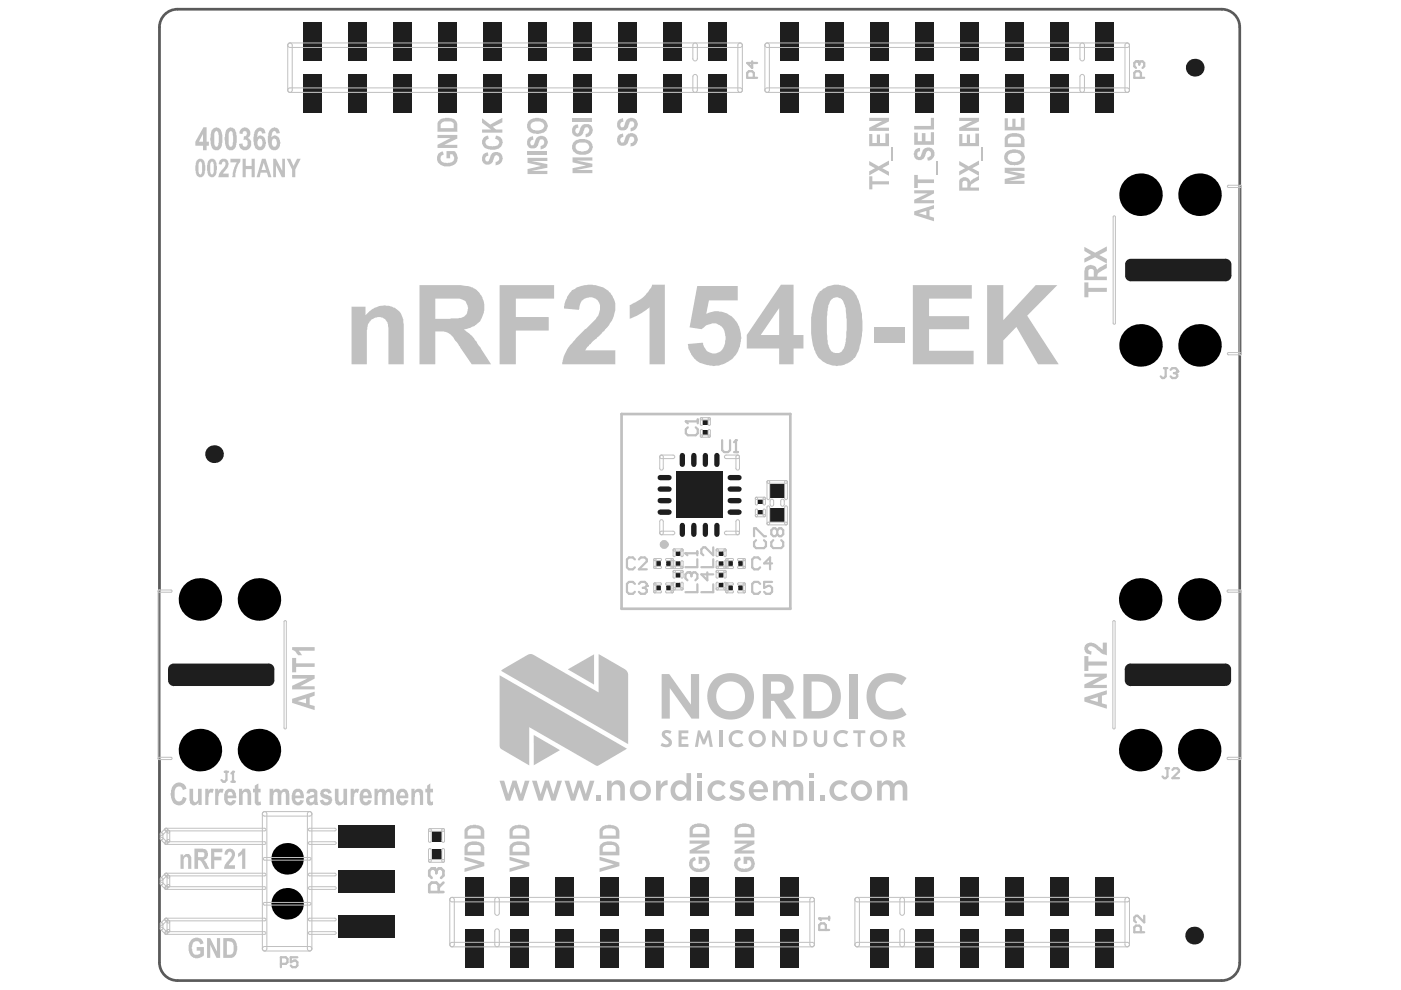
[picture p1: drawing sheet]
<svg xmlns="http://www.w3.org/2000/svg" width="297mm" height="210mm" viewBox="0 0 297 210" stroke-linecap="round" stroke-linejoin="round" font-family="sans-serif">
<path d="M263 39.5v35.5M33.8 125.3v35.5M262.9 125.3v35.5" fill="none" stroke="#5a5a5a" stroke-width=".48"/>
<path d="M34.9 3.1a3.8 3.8 0 0 1 2.7-1.1h221.4a3.8 3.8 0 0 1 3.9 3.8v198.3a3.8 3.8 0 0 1-3.9 3.8h-221.4a3.8 3.8 0 0 1-3.8-3.8v-198.3a3.8 3.8 0 0 1 1.1-2.7z" fill="none" stroke="#5a5a5a" stroke-width=".57"/>
<g fill="#000">
<circle cx="241.8" cy="41.3" r="4.5"/>
<circle cx="254.3" cy="41.3" r="4.5"/>
<circle cx="241.8" cy="73.2" r="4.5"/>
<circle cx="254.3" cy="73.2" r="4.5"/>
<circle cx="146.3" cy="107" r="1.13"/>
<circle cx="146.3" cy="102.9" r="1.13"/>
<circle cx="150.4" cy="107" r="1.13"/>
<circle cx="150.4" cy="102.9" r="1.13"/>
<circle cx="42.4" cy="127.1" r="4.5"/>
<circle cx="54.9" cy="127.1" r="4.5"/>
<circle cx="241.7" cy="127.1" r="4.5"/>
<circle cx="254.3" cy="127.1" r="4.5"/>
<circle cx="42.4" cy="159" r="4.5"/>
<circle cx="54.9" cy="159" r="4.5"/>
<circle cx="241.7" cy="159" r="4.5"/>
<circle cx="254.3" cy="159" r="4.5"/>
<circle cx="60.9" cy="191.6" r="3.3"/>
<circle cx="60.9" cy="182.1" r="3.3"/>
</g>
<g fill="#1e1e1e">
<path d="M154.6 124.1h.5l.3 .2v.6l-.3 .3h-.5l-.2-.3v-.6z" fill-rule="evenodd"/>
<path d="M156.8 124.1h.5l.2 .2v.6l-.2 .3h-.5l-.3-.3v-.6z" fill-rule="evenodd"/>
<path d="M141.2 124.3l.3-.2h.5l.3 .2v.6l-.3 .3h-.5l-.3-.3z" fill-rule="evenodd"/>
<path d="M139.4 124.1h.5l.2 .2v.6l-.2 .3h-.5l-.3-.3v-.6z" fill-rule="evenodd"/>
<path d="M143.2 121.7l.3-.3h.6l.2 .3v.5l-.2 .2h-.6l-.3-.2z" fill-rule="evenodd"/>
<path d="M143.2 123.8l.3-.2h.6l.2 .2v.5l-.2 .3h-.6l-.3-.3z" fill-rule="evenodd"/>
<path d="M152.3 121.7l.3-.3h.6l.3 .3v.5l-.3 .2h-.6l-.3-.2z" fill-rule="evenodd"/>
<path d="M152.3 123.8l.3-.2h.6l.3 .2v.5l-.3 .3h-.6l-.3-.3z" fill-rule="evenodd"/>
<path d="M91.5 180h2.1v2.3h-2.1z" fill-rule="evenodd"/>
<path d="M91.5 176.3h2.1v2.2h-2.1z" fill-rule="evenodd"/>
<path d="M213.2 4.7h3.9v8.3h-3.9z" fill-rule="evenodd"/>
<path d="M175 4.7h3.9v8.3h-3.9z" fill-rule="evenodd"/>
<path d="M213.2 15.7h3.9v8.3h-3.9z" fill-rule="evenodd"/>
<path d="M175 15.7h3.9v8.3h-3.9z" fill-rule="evenodd"/>
<path d="M222.8 4.7h3.8v8.3h-3.8z" fill-rule="evenodd"/>
<path d="M232.3 4.7h3.8v8.3h-3.8z" fill-rule="evenodd"/>
<path d="M184.6 4.7h3.8v8.3h-3.8z" fill-rule="evenodd"/>
<path d="M194.1 4.7h3.9v8.3h-3.9z" fill-rule="evenodd"/>
<path d="M165.5 4.7h3.8v8.3h-3.8z" fill-rule="evenodd"/>
<path d="M222.8 15.7h3.8v8.3h-3.8z" fill-rule="evenodd"/>
<path d="M232.3 15.7h3.8v8.3h-3.8z" fill-rule="evenodd"/>
<path d="M184.6 15.7h3.8v8.3h-3.8z" fill-rule="evenodd"/>
<path d="M194.1 15.7h3.9v8.3h-3.9z" fill-rule="evenodd"/>
<path d="M165.5 15.7h3.8v8.3h-3.8z" fill-rule="evenodd"/>
<path d="M203.7 4.7h3.8v8.3h-3.8z" fill-rule="evenodd"/>
<path d="M203.7 15.7h3.8v8.3h-3.8z" fill-rule="evenodd"/>
<path d="M131.1 4.7h3.9v8.3h-3.9z" fill-rule="evenodd"/>
<path d="M93 4.7h3.8v8.3h-3.8z" fill-rule="evenodd"/>
<path d="M131.1 15.7h3.9v8.3h-3.9z" fill-rule="evenodd"/>
<path d="M93 15.7h3.8v8.3h-3.8z" fill-rule="evenodd"/>
<path d="M150.2 4.7h3.9v8.3h-3.9z" fill-rule="evenodd"/>
<path d="M140.7 4.7h3.8v8.3h-3.8z" fill-rule="evenodd"/>
<path d="M112.1 4.7h3.8v8.3h-3.8z" fill-rule="evenodd"/>
<path d="M102.5 4.7h3.8v8.3h-3.8z" fill-rule="evenodd"/>
<path d="M83.4 4.7h3.9v8.3h-3.9z" fill-rule="evenodd"/>
<path d="M73.9 4.7h3.8v8.3h-3.8z" fill-rule="evenodd"/>
<path d="M150.2 15.7h3.9v8.3h-3.9z" fill-rule="evenodd"/>
<path d="M140.7 15.7h3.8v8.3h-3.8z" fill-rule="evenodd"/>
<path d="M112.1 15.7h3.8v8.3h-3.8z" fill-rule="evenodd"/>
<path d="M102.5 15.7h3.8v8.3h-3.8z" fill-rule="evenodd"/>
<path d="M83.4 15.7h3.9v8.3h-3.9z" fill-rule="evenodd"/>
<path d="M73.9 15.7h3.8v8.3h-3.8z" fill-rule="evenodd"/>
<path d="M121.6 4.7h3.8v8.3h-3.8z" fill-rule="evenodd"/>
<path d="M64.3 4.7h3.9v8.3h-3.9z" fill-rule="evenodd"/>
<path d="M121.6 15.7h3.8v8.3h-3.8z" fill-rule="evenodd"/>
<path d="M64.3 15.7h3.9v8.3h-3.9z" fill-rule="evenodd"/>
<path d="M117.8 196.9h3.8v8.2h-3.8z" fill-rule="evenodd"/>
<path d="M156 196.9h3.8v8.2h-3.8z" fill-rule="evenodd"/>
<path d="M117.8 185.9h3.8v8.2h-3.8z" fill-rule="evenodd"/>
<path d="M156 185.9h3.8v8.2h-3.8z" fill-rule="evenodd"/>
<path d="M108.2 196.9h3.9v8.2h-3.9z" fill-rule="evenodd"/>
<path d="M98.7 196.9h3.8v8.2h-3.8z" fill-rule="evenodd"/>
<path d="M146.4 196.9h3.8v8.2h-3.8z" fill-rule="evenodd"/>
<path d="M136.9 196.9h3.8v8.2h-3.8z" fill-rule="evenodd"/>
<path d="M165.5 196.9h3.8v8.2h-3.8z" fill-rule="evenodd"/>
<path d="M108.2 185.9h3.9v8.2h-3.9z" fill-rule="evenodd"/>
<path d="M98.7 185.9h3.8v8.2h-3.8z" fill-rule="evenodd"/>
<path d="M146.4 185.9h3.8v8.2h-3.8z" fill-rule="evenodd"/>
<path d="M136.9 185.9h3.8v8.2h-3.8z" fill-rule="evenodd"/>
<path d="M165.5 185.9h3.8v8.2h-3.8z" fill-rule="evenodd"/>
<path d="M127.3 196.9h3.9v8.2h-3.9z" fill-rule="evenodd"/>
<path d="M127.3 185.9h3.9v8.2h-3.9z" fill-rule="evenodd"/>
<path d="M203.7 196.9h3.8v8.2h-3.8z" fill-rule="evenodd"/>
<path d="M203.7 185.9h3.8v8.2h-3.8z" fill-rule="evenodd"/>
<path d="M184.6 196.9h3.8v8.2h-3.8z" fill-rule="evenodd"/>
<path d="M194.1 196.9h3.9v8.2h-3.9z" fill-rule="evenodd"/>
<path d="M222.8 196.9h3.8v8.2h-3.8z" fill-rule="evenodd"/>
<path d="M232.3 196.9h3.8v8.2h-3.8z" fill-rule="evenodd"/>
<path d="M184.6 185.9h3.8v8.2h-3.8z" fill-rule="evenodd"/>
<path d="M194.1 185.9h3.9v8.2h-3.9z" fill-rule="evenodd"/>
<path d="M222.8 185.9h3.8v8.2h-3.8z" fill-rule="evenodd"/>
<path d="M232.3 185.9h3.8v8.2h-3.8z" fill-rule="evenodd"/>
<path d="M213.2 196.9h3.9v8.2h-3.9z" fill-rule="evenodd"/>
<path d="M213.2 185.9h3.9v8.2h-3.9z" fill-rule="evenodd"/>
<path d="M71.8 194h11.9v4.8h-11.9z" fill-rule="evenodd"/>
<path d="M71.8 174.9h11.9v4.8h-11.9z" fill-rule="evenodd"/>
<path d="M71.8 184.5h11.9v4.7h-11.9z" fill-rule="evenodd"/>
<path d="M238.5 56.1l1.2-1.2h20.2l1.2 1.2v2.3l-1.2 1.2h-20.2l-1.2-1.2z" fill-rule="evenodd"/>
<path d="M238.5 141.9l1.2-1.2h20.1l1.2 1.2v2.4l-1.2 1.2h-20.1l-1.2-1.2z" fill-rule="evenodd"/>
<path d="M35.6 141.9l1.2-1.2h20.2l1.2 1.2v2.4l-1.2 1.2h-20.2l-1.2-1.2z" fill-rule="evenodd"/>
<path d="M139.4 118.9h.5l.2 .3v.6l-.2 .2h-.5l-.3-.2v-.6z" fill-rule="evenodd"/>
<path d="M141.2 119.2l.3-.3h.5l.3 .3v.6l-.3 .2h-.5l-.3-.2z" fill-rule="evenodd"/>
<path d="M143.2 117.1l.3-.2h.6l.2 .2v.5l-.2 .3h-.6l-.3-.3z" fill-rule="evenodd"/>
<path d="M143.2 119.3l.3-.3h.6l.2 .3v.5l-.2 .2h-.6l-.3-.2z" fill-rule="evenodd"/>
<path d="M152.3 117.1l.3-.2h.6l.3 .2v.5l-.3 .3h-.6l-.3-.3z" fill-rule="evenodd"/>
<path d="M152.3 119.3l.3-.3h.6l.3 .3v.5l-.3 .2h-.6l-.3-.2z" fill-rule="evenodd"/>
<path d="M156.8 118.9h.5l.2 .3v.6l-.2 .2h-.5l-.3-.2v-.6z" fill-rule="evenodd"/>
<path d="M154.6 118.9h.5l.3 .3v.6l-.3 .2h-.5l-.2-.2v-.6z" fill-rule="evenodd"/>
<path d="M160.6 105.9h1.2v1h-1.2z" fill-rule="evenodd"/>
<path d="M160.6 108.1h1.2v1h-1.2z" fill-rule="evenodd"/>
<path d="M163.3 107.7h3v2.8h-3z" fill-rule="evenodd"/>
<path d="M163.3 102.7h3v2.8h-3z" fill-rule="evenodd"/>
<path d="M149 89.1h1.1v1h-1.1z" fill-rule="evenodd"/>
<path d="M149 91.2h1.1v1h-1.1z" fill-rule="evenodd"/>
</g>
<g fill="#1e1e1e">
<path d="M155.1 124.9h.3zM155.1 124.9h.3l-.3 .3z"/>
<path d="M155.1 124.1v.2zM155.1 124.1l.3 .2h-.3z"/>
<path d="M154.4 124.3h.2zM154.4 124.1h.2v.2h-.2z"/>
<path d="M154.6 124.9v.3zM154.4 124.9h.2v.3z"/>
<path d="M157.3 124.9h.2zM157.3 124.9h.2l-.2 .3z"/>
<path d="M157.3 124.1v.2zM157.3 124.1l.2 .2h-.2z"/>
<path d="M156.5 124.3h.3zM156.6 124.1h.2v.2h-.3z"/>
<path d="M156.8 124.9v.3zM156.5 124.9h.3v.3z"/>
<path d="M141.2 124.3h.3zM141.3 124.1h.2v.2h-.3z"/>
<path d="M141.5 124.9v.3zM141.2 124.9h.3v.3z"/>
<path d="M142 124.9h.3zM142 124.9h.3l-.3 .3z"/>
<path d="M142 124.1v.2zM142 124.1l.3 .2h-.3z"/>
<path d="M139.1 124.3h.3zM139.2 124.1h.2v.2h-.3z"/>
<path d="M139.4 124.9v.3zM139.1 124.9h.3v.3z"/>
<path d="M139.9 124.9h.2zM139.9 124.9h.2l-.2 .3z"/>
<path d="M139.9 124.1v.2zM139.9 124.1l.2 .2h-.2z"/>
<path d="M144.1 121.4v.3zM144.1 121.4l.2 .3h-.2z"/>
<path d="M143.2 121.7h.3zM143.3 121.5l.2-.1v.3h-.3z"/>
<path d="M143.5 122.2v.2zM143.2 122.2h.3v.2z"/>
<path d="M144.1 122.2h.2zM144.1 122.2h.2l-.2 .2z"/>
<path d="M144.1 123.6v.2zM144.1 123.6l.2 .2h-.2z"/>
<path d="M143.2 123.8h.3zM143.3 123.6h.2v.2h-.3z"/>
<path d="M143.5 124.3v.3zM143.2 124.3h.3v.3z"/>
<path d="M144.1 124.3h.2zM144.1 124.3h.2l-.2 .3z"/>
<path d="M153.2 121.4v.3zM153.2 121.4l.3 .3h-.3z"/>
<path d="M152.3 121.7h.3zM152.4 121.5l.2-.1v.3h-.3z"/>
<path d="M152.6 122.2v.2zM152.3 122.2h.3v.2z"/>
<path d="M153.2 122.2h.3zM153.2 122.2h.3l-.3 .2z"/>
<path d="M153.2 123.6v.2zM153.2 123.6l.3 .2h-.3z"/>
<path d="M152.3 123.8h.3zM152.4 123.6h.2v.2h-.3z"/>
<path d="M152.6 124.3v.3zM152.3 124.3h.3v.3z"/>
<path d="M153.2 124.3h.3zM153.2 124.3h.3l-.3 .3z"/>
<path d="M239.7 58.4v1.2zM238.5 58.4h1.2v1.2a1.19 1.19 0 0 1-1.2-1.2z"/>
<path d="M259.9 58.4h1.2zM259.9 58.4h1.2a1.19 1.19 0 0 1-1.2 1.2z"/>
<path d="M259.9 54.9v1.2zM259.9 54.9a1.19 1.19 0 0 1 1.2 1.2h-1.2z"/>
<path d="M238.5 56.1h1.2zM238.8 55.4l.6-.5h.3v1.2h-1.2z"/>
<path d="M239.7 144.3v1.2zM238.5 144.3h1.2v1.2a1.19 1.19 0 0 1-1.2-1.2z"/>
<path d="M259.8 144.3h1.2zM259.8 144.3h1.2a1.19 1.19 0 0 1-1.2 1.2z"/>
<path d="M259.8 140.7v1.2zM259.8 140.7a1.19 1.19 0 0 1 1.2 1.2h-1.2z"/>
<path d="M238.5 141.9h1.2zM238.7 141.2l.6-.5h.4v1.2h-1.2z"/>
<path d="M57 140.7v1.2zM57 140.7a1.19 1.19 0 0 1 1.2 1.2h-1.2z"/>
<path d="M35.6 141.9h1.2zM35.9 141.2l.5-.5h.4v1.2h-1.2z"/>
<path d="M36.8 144.3v1.2zM35.6 144.3h1.2v1.2a1.19 1.19 0 0 1-1.2-1.2z"/>
<path d="M57 144.3h1.2zM57 144.3h1.2a1.19 1.19 0 0 1-1.2 1.2z"/>
<path d="M139.1 119.2h.3zM139.2 119l.2-.1v.3h-.3z"/>
<path d="M139.4 119.8v.2zM139.1 119.8h.3v.2z"/>
<path d="M139.9 119.8h.2zM139.9 119.8h.2l-.2 .2z"/>
<path d="M139.9 118.9v.3zM139.9 118.9l.2 .3h-.2z"/>
<path d="M141.2 119.2h.3zM141.3 119l.2-.1v.3h-.3z"/>
<path d="M141.5 119.8v.2zM141.2 119.8h.3v.2z"/>
<path d="M142 119.8h.3zM142 119.8h.3l-.3 .2z"/>
<path d="M142 118.9v.3zM142 118.9l.3 .3h-.3z"/>
<path d="M144.1 116.9v.2zM144.1 116.9l.2 .2h-.2z"/>
<path d="M143.2 117.1h.3zM143.3 116.9h.2v.2h-.3z"/>
<path d="M143.5 117.6v.3zM143.2 117.6h.3v.3z"/>
<path d="M144.1 117.6h.2zM144.1 117.6h.2l-.2 .3z"/>
<path d="M144.1 119v.3zM144.1 119l.2 .3h-.2z"/>
<path d="M143.2 119.3h.3zM143.3 119.1l.2-.1v.3h-.3z"/>
<path d="M143.5 119.8v.2zM143.2 119.8h.3v.2z"/>
<path d="M144.1 119.8h.2zM144.1 119.8h.2l-.2 .2z"/>
<path d="M153.2 116.9v.2zM153.2 116.9l.3 .2h-.3z"/>
<path d="M152.3 117.1h.3zM152.4 116.9h.2v.2h-.3z"/>
<path d="M152.6 117.6v.3zM152.3 117.6h.3v.3z"/>
<path d="M153.2 117.6h.3zM153.2 117.6h.3l-.3 .3z"/>
<path d="M153.2 119v.3zM153.2 119l.3 .3h-.3z"/>
<path d="M152.3 119.3h.3zM152.4 119.1l.2-.1v.3h-.3z"/>
<path d="M152.6 119.8v.2zM152.3 119.8h.3v.2z"/>
<path d="M153.2 119.8h.3zM153.2 119.8h.3l-.3 .2z"/>
<path d="M157.3 119.8h.2zM157.3 119.8h.2l-.2 .2z"/>
<path d="M157.3 118.9v.3zM157.3 118.9l.2 .3h-.2z"/>
<path d="M156.5 119.2h.3zM156.6 119l.2-.1v.3h-.3z"/>
<path d="M156.8 119.8v.2zM156.5 119.8h.3v.2z"/>
<path d="M155.1 119.8h.3zM155.1 119.8h.3l-.3 .2z"/>
<path d="M155.1 118.9v.3zM155.1 118.9l.3 .3h-.3z"/>
<path d="M154.4 119.2h.2zM154.4 119l.2-.1v.3h-.2z"/>
<path d="M154.6 119.8v.2zM154.4 119.8h.2v.2z"/>
<circle cx="253.2" cy="198.4" r="1.88"/>
<circle cx="253.3" cy="14.3" r="1.88"/>
<circle cx="45.4" cy="96.3" r="1.88"/>
</g>
<g fill="none" stroke="#1e1e1e" stroke-width="1.1">
<path d="M144.7 96.6v1.9M147.1 96.6v1.9M149.6 96.6v1.9M152 96.6v1.9M140 108.6h1.8M140 106.1h1.8M140 103.7h1.8M140 101.3h1.8M144.7 111.4v1.9M147.1 111.4v1.9M149.6 111.4v1.9M152 111.4v1.9"/>
<path d="M154.8 108.6h1.9M154.8 106.1h1.9M154.8 103.7h1.9M154.8 101.3h1.9"/>
</g>
<path d="M143.4 100h9.9v9.9h-9.9z" fill-rule="evenodd" fill="#1e1e1e"/>
<g fill="#c0c0c0">
<path d="M181 166.1l.6-.4 .7-.2h.8l.6 .2 .6 .4 .4 .5 .2 1.4a2.24 2.24 0 0 1-2.4 1.8 2.24 2.24 0 0 1-2.1-2.2h1a1.28 1.28 0 0 0 1.9 1.1 1.28 1.28 0 0 0 0-2.2 1.28 1.28 0 0 0-1.9 1l-1 .1 .2-.8z"/>
<path d="M134.2 166.1l.5-.4 .7-.2h.8l.6 .2 .6 .4 .4 .5 .2 1.4a2.24 2.24 0 0 1-2.4 1.8 2.24 2.24 0 0 1-2.1-2.2h1a1.28 1.28 0 0 0 1.9 1.1 1.28 1.28 0 0 0 0-2.2 1.28 1.28 0 0 0-1.9 1l-1 .1 .2-.8z"/>
<path d="M159.4 166l.6-.4 .8-.2 .8 .2 .6 .4 .5 .9 .1 1.1h-3.1v-.7h2.2l-.2-.6-.5-.4h-.7l-.5 .4-.3 .6 .1 1 .4 .5 .6 .2 .7-.1 .6-.4 .5 .5-.1 .2-.8 .5-.8 .1-.8-.1-.7-.5-.5-.7-.1-.9 .1-.8z"/>
<path d="M176.5 166a2.26 2.26 0 0 1 3.2 .2l-.6 .6-.5-.4-.6-.1-.6 .2-.4 .5-.1 1 .5 .8 .9 .2 .9-.5 .5 .5-.7 .6-1.1 .2a2.19 2.19 0 0 1-1.9-1.4 2.19 2.19 0 0 1 .5-2.4z"/>
<path d="M150.7 166a2.26 2.26 0 0 1 3.2 .2l-.6 .6-.6-.4-.6-.1-.5 .2-.5 .5-.1 1 .5 .8 1 .2 .8-.5 .6 .5-.8 .6-1 .2a2.19 2.19 0 0 1-2-1.4 2.19 2.19 0 0 1 .6-2.4z"/>
<path d="M142.8 166a1.82 1.82 0 0 1 2.8 .2v-2.3h.9v3.8h-.9a1.26 1.26 0 0 0-1.6-1.4 1.26 1.26 0 0 0-.8 1.9 1.2 1.2 0 0 0 1.4 .7 1.2 1.2 0 0 0 1-1.2h.9v2h-.9v-.7a1.94 1.94 0 0 1-2.5 .5 1.94 1.94 0 0 1-.9-2.4z"/>
<path d="M155.1 165.9l.6-.4h.6l.7 .1 .8 .3-.4 .7-.8-.3-.6-.1a.45 .45 0 0 0-.3 .6 .45 .45 0 0 0 .5 .3l1 .4a1.27 1.27 0 0 1 .6 1.6 1.27 1.27 0 0 1-1.6 .7l-.8-.2-.8-.4 .4-.7 1.2 .5h.5l.3-.2a.45 .45 0 0 0-.4-.7l-.5-.1a1.26 1.26 0 0 1-1.2-.7 1.26 1.26 0 0 1 .2-1.4z"/>
<path d="M105.9 165.5h1l.8 2.9 1-2.9h.8l.9 2.9 .9-2.9h1l-1.4 4.3h-.9l-.9-2.9-1 2.9h-.8z"/>
<path d="M112.8 165.5h1l.8 2.9 1-2.9h.8l.9 2.9 .9-2.9h.9l-1.3 4.3h-.9l-.9-2.9-1 2.9h-.8z"/>
<path d="M119.7 165.5h1l.8 2.9 .9-2.9h.9l.9 2.9 .9-2.9h.9l-1.3 4.3h-.9l-.9-2.9-1 2.9h-.9z"/>
<path d="M139.1 165.5h1v.9a1.47 1.47 0 0 1 1.5-1v1.1a1.43 1.43 0 0 0-1.5 1.6v1.6h-1z"/>
<path d="M186 165.5h.9v.7l.8-.7a1.41 1.41 0 0 1 1.8 .7l.6-.5 .6-.3 .7 .1 .6 .4 .4 .9v2.9h-1v-2.4a.88 .88 0 0 0-.9-1 .88 .88 0 0 0-.8 1.1v2.3h-1v-2.5a.88 .88 0 0 0-1-.9 .88 .88 0 0 0-.8 1.1v2.3h-.9z"/>
<path d="M163.9 165.5h1v.7l.8-.7a1.41 1.41 0 0 1 1.7 .7l.6-.5 .6-.3 .8 .1 .6 .4 .3 .9v2.9h-1v-2.4a.88 .88 0 0 0-.9-1 .88 .88 0 0 0-.8 1.1v2.3h-1v-2.5a.88 .88 0 0 0-.9-.9 .88 .88 0 0 0-.8 1.1v2.3h-1z"/>
<path d="M128.7 165.5h1v.7l.3-.4a1.49 1.49 0 0 1 1.7-.2 1.49 1.49 0 0 1 .8 1.4v2.7h-1v-2.6a.92 .92 0 0 0-1.1-.8 .92 .92 0 0 0-.7 1v2.4h-1z"/>
<path d="M147.9 165.5h1v4.2h-1z"/>
<path d="M171.7 165.5h.9v4.2h-.9z"/>
<path d="M173.9 168.6h1.1v1.1h-1.1z"/>
<path d="M126.4 168.6h1v1.1h-1z"/>
<path d="M171.6 164h1v.9h-1z"/>
<path d="M147.9 164h1v.9h-1z"/>
<path d="M105.9 143.2l27 15.5-5.9 3.6-.5 .1-14.3-8.2v8.1l-5.8-3.4-.4-.5z"/>
<path d="M113.2 155.8l5.5 3.2-5.5 3.3z"/>
<path d="M140.5 155.1l.8-.3 1.1 .2-.3 .6-.8-.2a.3 .3 0 0 0-.3 .2 .3 .3 0 0 0 .2 .4l1.1 .8 .1 .9a1.52 1.52 0 0 1-2.3 .4l.2-.6 .8 .3a.44 .44 0 0 0 .7-.2 .44 .44 0 0 0-.4-.6l-1-.9a.95 .95 0 0 1 .1-1z"/>
<path d="M155 155.3l.5-.3a2.24 2.24 0 0 1 2.1 .2l-.4 .5a1.22 1.22 0 0 0-1.7 .1 1.22 1.22 0 0 0 .1 1.7 1.22 1.22 0 0 0 1.7 0l.3 .6a1.9 1.9 0 0 1-2.6-.2 1.9 1.9 0 0 1 0-2.6z"/>
<path d="M159.2 155.3a1.84 1.84 0 0 1 2.9 .3 1.84 1.84 0 0 1-1 2.7 1.84 1.84 0 0 1-2.4-1.7h.7a1.13 1.13 0 0 0 1.7 1 1.13 1.13 0 0 0 0-2 1.13 1.13 0 0 0-1.7 .9l-.7 .1 .1-.7z"/>
<path d="M177.2 155.3l.5-.3a2.24 2.24 0 0 1 2.2 .2l-.4 .5a1.22 1.22 0 0 0-1.7 .1 1.22 1.22 0 0 0 0 1.7 1.22 1.22 0 0 0 1.7 0l.3 .6a1.9 1.9 0 0 1-2.6-.2 1.9 1.9 0 0 1 0-2.6z"/>
<path d="M185 155.3a1.84 1.84 0 0 1 2.9 .3 1.84 1.84 0 0 1-1.1 2.7 1.84 1.84 0 0 1-2.4-1.7h.7a1.13 1.13 0 0 0 1.7 1 1.13 1.13 0 0 0 .1-2 1.13 1.13 0 0 0-1.8 .9l-.7 .1 .1-.7z"/>
<path d="M172.5 154.8h.7v2.1a.77 .77 0 0 0 .7 .9 .77 .77 0 0 0 .8-.9v-2.1h.7v2.2a1.44 1.44 0 0 1-1.5 1.4 1.44 1.44 0 0 1-1.4-1.4z"/>
<path d="M152.5 154.9h.7v3.5h-.7z"/>
<path d="M143.9 154.9h2v.6h-1.4v.7h1.3v.5h-1.3v1.1h1.5v.6h-2.1z"/>
<path d="M163.7 154.9h.6l1.7 2.4v-2.4h.7v3.5h-.6l-1.7-2.4v2.4h-.7z"/>
<path d="M148 154.9h.4l.8 1.9 .8-1.9h.5l.6 3.5h-.6l-.4-2.3-.6 1.7h-.5l-.7-1.7-.3 2.3h-.7z"/>
<path d="M180.9 154.8h2.6v.6h-1v2.9h-.6v-2.9h-1z"/>
<path d="M168.2 154.8l1.3 .1a1.75 1.75 0 0 1 1.7 1.8 1.75 1.75 0 0 1-1.8 1.6v-.5a1.16 1.16 0 0 0 1.1-1.2 1.16 1.16 0 0 0-1.1-1.2h-.5v2.4h.5v.5h-1.2z"/>
<path d="M189.4 154.8h1.3a1.05 1.05 0 0 1 1.1 .9 1.05 1.05 0 0 1-.8 1.2l1 1.4h-.8l-.9-1.3h-.2v-.6h.5a.47 .47 0 0 0 .5-.5 .47 .47 0 0 0-.4-.5h-.6v2.9h-.7z"/>
<path d="M106.3 142.1l5.5-3.2 .9-.2 14.2 8.1v-8.1l5.6 3.2 .5 .5 .2 .6v14.8l-27-15.6z"/>
<path d="M151.2 144.2a5 5 0 0 1 7.6 .3 5 5 0 0 1-1.4 7.5 5 5 0 0 1-7.2-2.6l-.2-1.8h1.8a3.1 3.1 0 0 0 3.9 3.1 3.1 3.1 0 0 0 2-4.5 3.1 3.1 0 0 0-3.5-1.6 3.1 3.1 0 0 0-2.4 3h-1.8a5 5 0 0 1 1.2-3.4z"/>
<path d="M185 144.2a5.8 5.8 0 0 1 7.2-.4l-1 1.5a3.3 3.3 0 0 0-4-.4 3.3 3.3 0 0 0-1.5 3.7 3.4 3.4 0 0 0 5.5 1.4l1 1.5a5.4 5.4 0 0 1-8.1-1.9 5.3 5.3 0 0 1 .9-5.4z"/>
<path d="M140.3 142.9h1.6l4.6 6.5v-6.5h1.7v9.5h-1.6l-4.6-6.5v6.5h-1.7z"/>
<path d="M170.3 142.9h3.2a4.7 4.7 0 0 1 4.8 4.3 4.7 4.7 0 0 1-3.9 5.1l-1 .1v-1.6a3.1 3.1 0 0 0 2.9-4.3 2.75 2.75 0 0 0-2.8-2h-1.4v6.3h1.3v1.6h-3.1z"/>
<path d="M161.7 142.9h3.5a2.84 2.84 0 0 1 3 2.4 2.84 2.84 0 0 1-2.1 3.2l2.7 3.9h-2.1l-2.6-3.8h-.6v-1.5h1.4a1.29 1.29 0 0 0 1.5-1.3 1.29 1.29 0 0 0-1.5-1.3h-1.4v7.9h-1.8z"/>
<path d="M180.1 142.9h1.8v9.5h-1.8z"/>
<path d="M120.4 141.9l5.6-3.2v6.4z"/>
</g>
<g fill="none" stroke="#c0c0c0" stroke-width=".21">
<path d="M61.1 9.3a.48 .48 0 0 1 .5-.2 .48 .48 0 0 1 .4 .5v9.5a.48 .48 0 0 1-.5 .5 .48 .48 0 0 1-.5-.5zM61.1 18.9l.4-.3h95.4a.48 .48 0 0 1 .5 .5 .48 .48 0 0 1-.5 .5h-95.4a.48 .48 0 0 1-.4-.7zM61.1 9.3l.4-.2h95.4a.48 .48 0 0 1 .5 .5 .48 .48 0 0 1-.5 .5h-95.4a.48 .48 0 0 1-.4-.8zM147 16a.48 .48 0 0 1 .5-.2 .48 .48 0 0 1 .4 .5v2.8a.48 .48 0 0 1-.5 .5 .48 .48 0 0 1-.5-.5zM147 9.3a.48 .48 0 0 1 .5-.2 .48 .48 0 0 1 .4 .5v2.8a.48 .48 0 0 1-.5 .5 .48 .48 0 0 1-.5-.5zM156.5 9.3a.48 .48 0 0 1 .5-.2 .48 .48 0 0 1 .4 .5v9.5a.48 .48 0 0 1-.5 .5 .48 .48 0 0 1-.5-.5zM162.2 9.3a.48 .48 0 0 1 .6-.2 .48 .48 0 0 1 .3 .5v9.5a.48 .48 0 0 1-.5 .5 .48 .48 0 0 1-.4-.5zM162.2 18.9l.4-.3h76.4a.48 .48 0 0 1 .5 .5 .48 .48 0 0 1-.5 .5h-76.4a.48 .48 0 0 1-.4-.7zM162.2 9.3l.4-.2h76.4a.48 .48 0 0 1 .5 .5 .48 .48 0 0 1-.5 .5h-76.4a.48 .48 0 0 1-.4-.8zM229 16a.48 .48 0 0 1 .6-.2 .48 .48 0 0 1 .3 .5v2.8a.48 .48 0 0 1-.5 .5 .48 .48 0 0 1-.4-.5zM229 9.3a.48 .48 0 0 1 .6-.2 .48 .48 0 0 1 .3 .5v2.8a.48 .48 0 0 1-.5 .5 .48 .48 0 0 1-.4-.5zM238.6 9.3a.48 .48 0 0 1 .5-.2 .48 .48 0 0 1 .4 .5v9.5a.48 .48 0 0 1-.5 .5 .48 .48 0 0 1-.5-.5z"/>
<path d="M260.3 39.4l2.7-.1 .2 .2-.2 .3h-2.5l-.2-.1zM262.8 39.4h.3l.1 .1v35.5l-.2 .2-.3-.2zM236.1 45.8h.1l.3 .2v22.5l-.3 .3-.2-.3zM260.3 74.8h2.7l.2 .2-.2 .2h-2.5h-.2zM139.9 96.7l.4-.2h2.4a.38 .38 0 0 1 .4 .4 .38 .38 0 0 1-.4 .3h-2.4a.37 .37 0 0 1-.4-.5zM139.9 96.7a.38 .38 0 0 1 .4-.2 .38 .38 0 0 1 .3 .4v2.4a.38 .38 0 0 1-.3 .4 .38 .38 0 0 1-.4-.4zM148.6 91.1h.3l.1 .2v1.2l-.3 .2-.2-.2zM148.6 88.6h.3l.1 .2v1.2l-.3 .2-.2-.2zM148.6 88.6h1.8l.2 .2-.2 .2h-1.7l-.2-.2zM148.6 92.3l1.8-.1 .2 .3-.2 .2h-1.7l-.2-.2zM150.2 91.1l.2-.1 .2 .3v1.2l-.2 .2-.3-.2zM150.2 88.6h.2l.2 .2v1.2l-.2 .2-.3-.2z"/>
<path d="M153.6 96.7l.4-.2h2.4a.38 .38 0 0 1 .4 .4 .38 .38 0 0 1-.4 .3h-2.4a.37 .37 0 0 1-.4-.5zM156.1 96.7a.38 .38 0 0 1 .4-.2 .38 .38 0 0 1 .3 .4v2.4a.38 .38 0 0 1-.4 .4 .38 .38 0 0 1-.4-.4zM138.7 118.5l1.3-.1 .3 .3-.3 .2h-1.2l-.2-.2zM138.7 118.5l.1-.1 .3 .3v1.6l-.3 .2-.2-.2zM139.9 110.4a.38 .38 0 0 1 .4-.2 .38 .38 0 0 1 .3 .4v2.4a.38 .38 0 0 1-.3 .4 .38 .38 0 0 1-.4-.4zM139.9 112.8l.4-.2h2.4a.38 .38 0 0 1 .4 .4 .38 .38 0 0 1-.4 .4h-2.4a.38 .38 0 0 1-.4-.6zM141.2 118.5l1.3-.1 .3 .3-.3 .2h-1.2l-.2-.2zM142.4 118.5h.3l.1 .2v1.6l-.3 .2-.2-.2zM142.8 118.9h.3l.1 .2v1.2l-.3 .2-.2-.2zM142.8 116.4h.1l.3 .2v1.2l-.3 .2-.2-.2zM142.8 116.4h1.8l.2 .2-.2 .2h-1.7h-.1zM144.4 118.9h.4v.2v1.2l-.2 .2-.2-.2z"/>
<path d="M144.4 116.4h.2l.2 .2v1.2l-.2 .2-.2-.2zM151.9 118.9h.2l.2 .2v1.2l-.2 .2-.3-.2zM151.9 116.4h.2l.2 .2v1.2l-.2 .2-.3-.2zM151.9 116.4h1.8l.3 .2-.3 .2h-1.6h-.2zM153.6 118.9h.1l.3 .2v1.2l-.3 .2-.2-.2zM153.6 116.4h.1l.3 .2v1.2l-.3 .2-.2-.2zM153.6 112.8l.4-.2h2.4a.38 .38 0 0 1 .4 .4 .38 .38 0 0 1-.4 .4h-2.4a.38 .38 0 0 1-.4-.6zM153.9 118.5l1.4-.1 .2 .3-.2 .2h-1.2l-.2-.1zM153.9 118.5h.4v.2v1.6l-.2 .2-.2-.2zM156.1 110.4a.38 .38 0 0 1 .4-.2 .38 .38 0 0 1 .3 .4v2.4a.38 .38 0 0 1-.4 .4 .38 .38 0 0 1-.4-.4zM156.4 118.5l1.4-.1 .2 .3-.2 .2h-1.2l-.2-.1zM157.6 118.5l.2-.1 .2 .3v1.6l-.2 .2-.2-.2z"/>
<path d="M160.2 108l.2-.1 .2 .3v1.1l-.2 .3-.2-.3zM160.2 105.5l.2-.1 .2 .3v1.1l-.2 .3-.2-.3zM160.2 105.5l1.8-.1 .3 .3-.3 .2h-1.6l-.2-.1zM160.2 109.2l1.8-.1 .3 .2-.3 .3h-1.6l-.2-.1zM161.9 108h.3l.1 .2v1.1l-.3 .3-.2-.3zM161.9 105.5h.3l.1 .2v1.1l-.3 .3-.2-.3zM162.7 107.4l.3-.1 .2 .2v3.5l-.3 .3-.3-.3zM162.7 102l.3-.1 .2 .3v3.5l-.3 .2-.3-.2zM162.7 102l.2-.1h3.8l.2 .3-.2 .3h-3.8l-.2-.2zM162.7 110.9l.2-.2h3.8l.2 .3-.2 .3h-3.8l-.2-.2zM163.3 106a.38 .38 0 0 1 .4-.1 .38 .38 0 0 1 .3 .3v.8a.38 .38 0 0 1-.4 .3 .38 .38 0 0 1-.3-.3zM165.6 106a.38 .38 0 0 1 .4-.1 .38 .38 0 0 1 .3 .3v.8a.38 .38 0 0 1-.4 .3 .38 .38 0 0 1-.4-.3z"/>
<path d="M166.4 107.4l.4-.1 .1 .2v3.5l-.2 .3-.3-.3zM166.4 102l.4-.1 .1 .3v3.5l-.2 .2-.3-.2zM33.6 125.2l2.6-.1 .3 .2-.3 .3h-2.4l-.3-.3zM33.6 125.2l.2-.1 .2 .2v35.5l-.2 .2-.3-.2zM60.3 131.6h.3l.1 .2v22.5l-.2 .3-.3-.3zM138.7 125.3l1.3-.1 .3 .3-.3 .2h-1.2l-.2-.2zM138.7 123.6h1.3l.3 .2-.3 .2h-1.2l-.2-.2zM138.7 123.6h.1l.3 .2v1.7l-.3 .2-.2-.2zM138.7 120.1h1.3l.3 .2-.3 .2h-1.2l-.2-.2zM141.2 125.3l1.3-.1 .3 .3-.3 .2h-1.2l-.2-.2zM141.2 123.6h1.3l.3 .2-.3 .2h-1.2l-.2-.2zM141.2 120.1h1.3l.3 .2-.3 .2h-1.2l-.2-.2z"/>
<path d="M142.4 123.6h.3l.1 .2v1.7l-.3 .2-.2-.2zM142.8 124.7l1.8-.1 .2 .3-.2 .2h-1.7l-.1-.1zM142.8 121l1.8-.1 .2 .3-.2 .2h-1.7l-.2-.2zM142.8 121h.3l.1 .2v1.2l-.3 .2-.2-.2zM142.8 123.5l.1-.1 .3 .3v1.2l-.3 .2-.2-.2zM142.8 120.1h1.8l.2 .2-.2 .2h-1.7h-.1zM144.4 121h.4v.2v1.2l-.2 .2-.2-.2zM144.4 123.5h.4v.2v1.2l-.2 .2-.2-.2zM151.9 124.7l1.8-.1 .3 .3-.3 .2h-1.6l-.2-.1zM151.9 121l1.8-.1 .3 .3-.3 .2h-1.6l-.3-.2zM151.9 121l.2-.1 .2 .3v1.2l-.2 .2-.3-.2zM151.9 123.5l.2-.1 .2 .3v1.2l-.2 .2-.3-.2z"/>
<path d="M151.9 120.1h1.8l.3 .2-.3 .2h-1.6h-.2zM153.6 121l.1-.1 .3 .3v1.2l-.3 .2-.2-.2zM153.6 123.5l.1-.1 .3 .3v1.2l-.3 .2-.2-.2zM153.9 123.6h1.4l.2 .2-.2 .2h-1.2l-.2-.2zM153.9 125.3l1.4-.1 .2 .3-.2 .2h-1.2l-.2-.1zM153.9 123.6h.4v.2v1.7l-.2 .2-.2-.2zM153.9 120.1h1.4l.2 .2-.2 .2h-1.2l-.2-.2zM156.4 123.6h1.4l.2 .2-.2 .2h-1.2l-.2-.2zM156.4 125.3l1.4-.1 .2 .3-.2 .2h-1.2l-.2-.1zM156.4 120.1h1.4l.2 .2-.2 .2h-1.2h-.2zM157.6 123.6h.2l.2 .2v1.7l-.2 .2-.2-.2zM236 131.6h.2l.2 .2v22.5l-.2 .3-.3-.3z"/>
<path d="M260.2 125.2l2.7-.1 .2 .2-.2 .3h-2.5l-.2-.1zM262.7 125.2h.4v.1v35.5l-.2 .2-.2-.2zM33.6 160.6h2.6l.3 .2-.3 .2h-2.4l-.3-.2zM34 176.7l.4-.1 .1 .2v1l-.2 .3-.3-.3zM34.1 177.6h.4l.9 1v.4h-.4l-.9-1zM34.1 176.6l.9-.9h.4v.4l-.9 .9h-.4zM35 178.6l.2-.1h20.9l.3 .3-.3 .2h-20.9l-.2-.1zM35 175.7l.2-.1h20.9l.3 .3-.3 .3h-20.9l-.2-.2zM35 175.7l.3-.1 .6 .6v.4h-.4l-.6-.6zM35 178.6l.6-.6 .4 .2-.1 .3-.6 .5-.4-.2zM35.5 176.2l.3-.1 .2 .3v1.9l-.3 .3-.3-.3zM55.7 172.3l.4-.2h9.5a.48 .48 0 0 1 .5 .5 .48 .48 0 0 1-.5 .4h-9.5a.48 .48 0 0 1-.4-.7z"/>
<path d="M55.7 172.3a.48 .48 0 0 1 .5-.2 .48 .48 0 0 1 .4 .5v28.6a.48 .48 0 0 1-.5 .4 .48 .48 0 0 1-.5-.4zM65.2 172.3a.48 .48 0 0 1 .6-.2 .48 .48 0 0 1 .3 .5v28.6a.48 .48 0 0 1-.5 .4 .48 .48 0 0 1-.4-.4zM65.4 178.6l.2-.1h5.4l.3 .3-.3 .2h-5.4l-.2-.1zM65.4 175.7l.2-.1h5.4l.3 .3-.3 .3h-5.4l-.2-.2zM90.9 175.8l.2-.1h2.9l.2 .3-.2 .3h-2.9l-.2-.2zM90.9 175.8l.4-.1 .1 .3v2.3l-.3 .3-.2-.3zM93.7 175.8l.4-.1 .1 .3v2.3l-.2 .3-.3-.3zM260.2 160.6h2.7l.2 .2-.2 .2h-2.5h-.2zM34 186.2l.4-.1 .1 .3v.9l-.2 .3-.3-.3zM34 195.8l.4-.1 .1 .2v1l-.2 .2-.3-.2zM34.1 186.2l.9-1h.4v.4l-.9 1h-.4zM34.1 196.7h.4l.9 .9v.4h-.4l-.9-.9z"/>
<path d="M34.1 195.7l.9-.9h.4v.4l-.9 .9h-.4zM34.5 187.1l.9 1v.4h-.4l-.9-1v-.4h.4M35 185.3l.2-.2h20.9l.3 .3-.3 .3h-20.9l-.2-.1zM35 188.1l.2-.1h20.9l.3 .3-.3 .3h-20.9l-.2-.2zM35 197.7l.2-.2h20.9l.3 .3-.3 .3h-20.9l-.2-.1zM35 194.8l.2-.1h20.9l.3 .3-.3 .2h-20.9l-.2-.1zM35 185.2h.3l.6 .5v.4h-.4l-.6-.6zM35 194.8l.3-.1 .6 .5v.4h-.4l-.6-.6zM35 197.6l.6-.5 .4 .2-.1 .2-.6 .6-.4-.2zM35.5 185.8l.3-.1 .2 .2v1.9l-.3 .3-.3-.3zM35.5 195.3l.3-.1 .2 .2v1.9l-.3 .3-.3-.3zM35.5 187.6l.3-.1 .2 .4-.6 .6-.3 .1-.2-.4 .6-.6"/>
<path d="M55.9 181.9l.2-.1h9.5l.3 .3-.3 .3h-9.5l-.2-.2zM55.9 191.5l.2-.2h9.5l.3 .3-.3 .3h-9.5l-.2-.1zM65.4 185.3l.2-.2h5.4l.3 .3-.3 .3h-5.4l-.2-.1zM65.4 188.1l.2-.1h5.4l.3 .3-.3 .3h-5.4l-.2-.2zM65.4 197.7l.2-.2h5.4l.3 .3-.3 .3h-5.4l-.2-.1zM65.4 194.8l.2-.1h5.4l.3 .3-.3 .2h-5.4l-.2-.1zM90.9 182.4l.2-.1h2.9l.2 .2-.2 .3h-2.9l-.2-.1zM90.9 180l.4-.1 .1 .3v2.3l-.3 .3-.2-.3zM93.7 180l.4-.1 .1 .3v2.3l-.2 .3-.3-.3zM95.4 190.5a.48 .48 0 0 1 .6-.2 .48 .48 0 0 1 .3 .4v9.6a.48 .48 0 0 1-.5 .5 .48 .48 0 0 1-.4-.5zM95.4 190.5l.4-.2h76.4a.48 .48 0 0 1 .5 .4 .48 .48 0 0 1-.5 .5h-76.4a.48 .48 0 0 1-.4-.7zM105 190.5a.48 .48 0 0 1 .5-.2 .48 .48 0 0 1 .4 .4v2.9a.48 .48 0 0 1-.5 .5 .48 .48 0 0 1-.5-.5z"/>
<path d="M105 197.2a.48 .48 0 0 1 .5-.2 .48 .48 0 0 1 .4 .4v2.9a.48 .48 0 0 1-.5 .5 .48 .48 0 0 1-.5-.5zM171.8 190.5a.48 .48 0 0 1 .5-.2 .48 .48 0 0 1 .4 .4v9.6a.48 .48 0 0 1-.5 .5 .48 .48 0 0 1-.5-.5zM181.3 190.5a.48 .48 0 0 1 .6-.2 .48 .48 0 0 1 .3 .4v9.6a.48 .48 0 0 1-.5 .5 .48 .48 0 0 1-.4-.5zM181.3 190.5l.4-.2h57.3a.48 .48 0 0 1 .5 .4 .48 .48 0 0 1-.5 .5h-57.3a.48 .48 0 0 1-.4-.7zM190.9 190.5a.48 .48 0 0 1 .5-.2 .48 .48 0 0 1 .4 .4v2.9a.48 .48 0 0 1-.5 .5 .48 .48 0 0 1-.5-.5zM190.9 197.2a.48 .48 0 0 1 .5-.2 .48 .48 0 0 1 .4 .4v2.9a.48 .48 0 0 1-.5 .5 .48 .48 0 0 1-.5-.5zM238.6 190.5a.48 .48 0 0 1 .5-.2 .48 .48 0 0 1 .4 .4v9.6a.48 .48 0 0 1-.5 .5 .48 .48 0 0 1-.5-.5zM55.7 200.9l.4-.2h9.5a.48 .48 0 0 1 .5 .5 .48 .48 0 0 1-.5 .4h-9.5a.48 .48 0 0 1-.4-.7zM95.4 200l.4-.2h76.4a.48 .48 0 0 1 .5 .5 .48 .48 0 0 1-.5 .5h-76.4a.48 .48 0 0 1-.4-.8zM181.3 200l.4-.2h57.3a.48 .48 0 0 1 .5 .5 .48 .48 0 0 1-.5 .5h-57.3a.48 .48 0 0 1-.4-.8z"/>
</g>
<path d="M131.8 87.8h35.8v41.3h-35.8z" fill="none" stroke="#c0c0c0" stroke-width=".57"/>
<g fill="#c0c0c0">
<path d="M36.7 166.5a1.58 1.58 0 0 1 1.7-.5 1.58 1.58 0 0 1 1.1 1.2l-.8 .3a.86 .86 0 0 0-.9-.7 .86 .86 0 0 0-.8 .9v.3a1.77 1.77 0 0 0 .5 1.8 .81 .81 0 0 0 .9 0 .81 .81 0 0 0 .3-.7l.1-.1 .8 .2a1.69 1.69 0 0 1-2.6 1.3 3.2 3.2 0 0 1-.3-4z"/>
<path d="M40.2 167.2h.7v2.3a.49 .49 0 0 0 .4 .6 .49 .49 0 0 0 .6-.4l.1-2.5h.8v3.5h-.7v-.5a1.02 1.02 0 0 1-1.3 .5 1.02 1.02 0 0 1-.6-1.2z"/>
<path d="M43.5 167.2h.7v.5l.1-.1a.73 .73 0 0 1 1-.3l-.3 .9a.51 .51 0 0 0-.6 0 .51 .51 0 0 0-.1 .7l-.1 1.8h-.7z"/>
<path d="M45.6 167.2h.7v.5l.4-.5 .7 .1-.3 .9a.49 .49 0 0 0-.6 0 .49 .49 0 0 0-.1 .6l-.1 1.9h-.7z"/>
<path d="M50.7 167.2h.6v.6a1.01 1.01 0 0 1 1.8-.2l.2 .6v2.5h-.8v-1.8a.58 .58 0 0 0-.1-.8 .58 .58 0 0 0-.8 0l-.2 .3v2.3h-.7z"/>
<path d="M54 166.6l.8-.5v1.1h.5v.8h-.5v1.4a.38 .38 0 0 0 0 .4 .38 .38 0 0 0 .4 .2l.1-.1v.8a.88 .88 0 0 1-1.1-.1 .88 .88 0 0 1-.2-1.1v-1.5h-.4v-.8h.4z"/>
<path d="M57.2 167.2h.7v.5a.93 .93 0 0 1 1.7 0 .99 .99 0 0 1 1.1-.4 .99 .99 0 0 1 .7 1.1v2.3h-.8v-1.9a.55 .55 0 0 0-.1-.8 .55 .55 0 0 0-.8 .1l-.1 2.6h-.7v-2a.49 .49 0 0 0-.2-.7 .49 .49 0 0 0-.7 .2l-.1 2.5h-.7z"/>
<path d="M68 167.6a1.67 1.67 0 0 1 2-.1l.3 .6-.7 .2a.48 .48 0 0 0-.5-.5 .48 .48 0 0 0-.5 .5l.6 .2a1.31 1.31 0 0 1 1.2 1.2 1.38 1.38 0 0 1-1.3 1.1 1.38 1.38 0 0 1-1.3-1.1l.7-.2a.58 .58 0 0 0 .6 .6 .58 .58 0 0 0 .6-.5l-.6-.3a1.19 1.19 0 0 1-1.2-1.5z"/>
<path d="M71 167.2h.8v2.3a.49 .49 0 0 0 .3 .6 .49 .49 0 0 0 .6-.4l.1-2.5h.8v3.5h-.7v-.5a.95 .95 0 0 1-1 .6 .95 .95 0 0 1-.8-.8z"/>
<path d="M74.3 167.2h.7v.5l.1-.1a.73 .73 0 0 1 1.1-.3l-.3 .9a.51 .51 0 0 0-.7 0 .51 .51 0 0 0-.1 .7l-.1 1.8h-.7z"/>
<path d="M79.4 167.2h.7v.5a1.01 1.01 0 0 1 1.7 0 .95 .95 0 0 1 1.2-.3 .95 .95 0 0 1 .5 1.1v2.2h-.8v-2a.49 .49 0 0 0-.1-.7 .49 .49 0 0 0-.7 .2l-.1 2.5h-.8v-1.9a.51 .51 0 0 0 0-.7 .51 .51 0 0 0-.7 0l-.2 .7v1.9h-.7z"/>
<path d="M87.2 167.2h.7v.6a.97 .97 0 0 1 1.2-.6 .97 .97 0 0 1 .6 1.3v2.2h-.7l-.1-2.1a.51 .51 0 0 0-.4-.7 .51 .51 0 0 0-.5 .7l-.1 2.1h-.7z"/>
<path d="M90.6 166.6l.6-.5v1.1h.6v.8h-.6v1.5a.31 .31 0 0 0 .1 .4 .31 .31 0 0 0 .4 0v.8a.72 .72 0 0 1-.8 0 .72 .72 0 0 1-.3-.7v-2h-.4v-.8h.4z"/>
<path d="M74.5 65h3v1.8a4.9 4.9 0 0 1 7.2-.8 5.2 5.2 0 0 1 .9 3.7v7.5h-3.2v-7.7a2.12 2.12 0 0 0-1.4-2.1 2.12 2.12 0 0 0-2.5 .7l-.1 .1a5.6 5.6 0 0 0-.6 3.5v5.5h-3.3z"/>
<path d="M105.9 60.5h11.6v2.8h-8.1v3.9h6.9v2.9h-6.9v7.1h-3.5z"/>
<path d="M121.3 61.5a6.6 6.6 0 0 1 7.7 .2 5.2 5.2 0 0 1 .3 6.9l-1.1 1.5-1.7 1.6a8.8 8.8 0 0 0-2.4 2.6h6.4v2.9h-11.3a8.3 8.3 0 0 1 2.7-5.1l2.1-2.2a11.6 11.6 0 0 0 2.9-3.2l.1-.3a2.25 2.25 0 0 0-1.4-3.3 2.25 2.25 0 0 0-2.8 2.3l-.1 .3-3.1-.3a6.1 6.1 0 0 1 1.7-3.9z"/>
<path d="M133.5 64.6h.3a7.6 7.6 0 0 0 4.5-4.2h2.7v16.8h-3.3v-12.1l-1.8 1.4-2.4 1.1z"/>
<path d="M147.8 60.6h8.6v3.1h-6.1l-.6 2.9a5.1 5.1 0 0 1 7.4 4.5 5.8 5.8 0 0 1-8 6 4.6 4.6 0 0 1-3.3-4.2l3.3-.1a2.31 2.31 0 0 0 2.1 2.1 2.31 2.31 0 0 0 2.4-1.9 3.8 3.8 0 0 0-1-4.1 3.1 3.1 0 0 0-3.8 .9l-2.6-.4z"/>
<path d="M185.3 69.5h6.4v3.3h-6.4z"/>
<path d="M193.5 60.5h12.5v2.8h-9v3.7h8.5v2.8h-8.5v4.6h9.4v2.8h-12.9z"/>
<path d="M209.3 60.5h3.4v7.4l6.9-7.4h4.6l-6.4 6.4 6.7 10.3h-4.4l-4.6-7.9-2.8 2.9v5h-3.4z"/>
<path d="M93 32.5l.6-.4h.3l.2 .7a.81 .81 0 0 0-.8 .8 .81 .81 0 0 0 .8 .8 2.16 2.16 0 0 0 2.1-.4 1.11 1.11 0 0 0-.3-1.3h-.5v.9h-.7v-1.6h1.7a1.85 1.85 0 0 1 .5 2 1.85 1.85 0 0 1-1.6 1.3h-.8a1.76 1.76 0 0 1-1.7-2.4z"/>
<path d="M92.8 28.6h4.2v.8l-2.8 1.3h2.8v.7h-4.2v-.7l2.7-1.4h-2.7z"/>
<path d="M108 181.6l4.2 1.3v.7l-4.2 1.3v-.8l3.1-.8-3.1-.9z"/>
<path d="M146.4 182.1l.7-.4h.3l.1 .7a.81 .81 0 0 0-.7 .8 .81 .81 0 0 0 .7 .8 1.86 1.86 0 0 0 1.9-.1 .95 .95 0 0 0 0-1.5h-.5v.8h-.8v-1.6h1.7a1.85 1.85 0 0 1 .6 2 1.85 1.85 0 0 1-1.6 1.3h-.7a1.77 1.77 0 0 1-1.7-.8 1.77 1.77 0 0 1-.1-1.8z"/>
<path d="M146.2 178.2h4.2v.8l-2.8 1.3h2.8v.7h-4.2v-.7l2.8-1.4h-2.8z"/>
<path d="M127.1 181.6l4.2 1.3v.7l-4.2 1.3v-.8l3.1-.8-3.1-.9z"/>
<path d="M98.5 181.6l4.2 1.3v.7l-4.2 1.3v-.8l3-.8-3-.9z"/>
<path d="M155.9 182.1l.7-.4h.3l.2 .7a.81 .81 0 0 0-.8 .8 .81 .81 0 0 0 .8 .8 1.86 1.86 0 0 0 1.8-.1 .95 .95 0 0 0 0-1.5h-.5v.8h-.7v-1.6h1.7a1.85 1.85 0 0 1 .5 2 1.85 1.85 0 0 1-1.6 1.3h-.6a1.77 1.77 0 0 1-1.7-.8 1.77 1.77 0 0 1-.2-1.8z"/>
<path d="M155.7 178.2h4.2v.8l-2.7 1.3h2.7v.7h-4.2v-.7l2.8-1.4h-2.8z"/>
<path d="M184.3 37.4h.7v1h3.5v.7h-3.5v1h-.7z"/>
<path d="M184.3 34.1l2 1.2 2.2-1.3v.9l-1.4 .8 1.4 .7v.9l-2.2-1.3-2 1.2v-.9l1.2-.6-1.2-.7z"/>
<path d="M48.4 168.1l-.1 .6h1a.58 .58 0 0 0-.2-.7 .58 .58 0 0 0-.7 .1zM47.9 167.5a1.29 1.29 0 0 1 1.4-.1 1.29 1.29 0 0 1 .7 1.3l.1 .5h-1.9l.1 .1a.54 .54 0 0 0 .3 .7 .54 .54 0 0 0 .6-.2l.1-.2 .7 .1a1.26 1.26 0 0 1-1.4 1.1 1.26 1.26 0 0 1-1.1-1.5 2.28 2.28 0 0 1 .4-1.8z"/>
<path d="M62.7 168.1l-.1 .6h1.2l-.1-.2a.53 .53 0 0 0-.4-.6 .53 .53 0 0 0-.6 .2zM62.1 167.7a1.27 1.27 0 0 1 1.5-.4 1.27 1.27 0 0 1 .8 1.2v.7h-1.8a.56 .56 0 0 0 .3 .8 .56 .56 0 0 0 .8-.4l.7 .1a1.25 1.25 0 0 1-1.3 1.1 1.25 1.25 0 0 1-1.2-1.2 2.39 2.39 0 0 1 .2-1.9z"/>
<path d="M65.7 169.3a.52 .52 0 0 0 .3 .8 .52 .52 0 0 0 .6-.6v-.4zM65.3 167.4a1.76 1.76 0 0 1 1.9 .2l.1 2.4 .2 .7h-.8l-.1-.4a.96 .96 0 0 1-1.4 .2 .96 .96 0 0 1-.1-1.4l.2-.2 .7-.2a.5 .5 0 0 0 .6-.6l-.4-.2a.38 .38 0 0 0-.4 0 .38 .38 0 0 0-.1 .4l-.7-.1z"/>
<path d="M77.1 168.1l-.1 .6h1.1a.58 .58 0 0 0-.3-.7 .58 .58 0 0 0-.7 .1zM76.6 167.5a1.36 1.36 0 0 1 1.5-.1 1.36 1.36 0 0 1 .7 1.3v.5h-1.8a.57 .57 0 0 0 .3 .9 .57 .57 0 0 0 .8-.5l.7 .1a1.32 1.32 0 0 1-1.5 1 1.32 1.32 0 0 1-1-1.6v-.7z"/>
<path d="M84.8 168.2l-.1 .5h1.2l-.1-.3a.5 .5 0 0 0-.4-.5 .5 .5 0 0 0-.6 .3zM84.4 167.6a1.26 1.26 0 0 1 1.3-.3 1.26 1.26 0 0 1 .9 1.1v.8l-1.9 .1a.59 .59 0 0 0 .3 .7 .59 .59 0 0 0 .7-.1l.1-.3 .8 .1a1.25 1.25 0 0 1-1.4 1.1 1.25 1.25 0 0 1-1.1-1.4l-.1-.7z"/>
<path d="M92.3 63.3v4.3l3.8-.1a2.94 2.94 0 0 0 2.5-.6 2.15 2.15 0 0 0 .4-2.5 2.15 2.15 0 0 0-2.3-1.1zM88.9 60.5h9.3a4.4 4.4 0 0 1 4.5 4.8 4.6 4.6 0 0 1-4 4.5l-.4 .1a7.6 7.6 0 0 1 2.9 2.9l2.9 4.4h-4.1l-2.5-3.6a10.9 10.9 0 0 0-2.4-2.9l-1-.4h-1.8v6.9h-3.4z"/>
<path d="M165.2 65.3l-3.9 5.7h3.9zM165.6 60.4h2.7v10.6h2.1v2.9h-2.1v3.3h-3.1v-3.3h-6.9v-2.9z"/>
<path d="M176.2 63.6a7.6 7.6 0 0 0-.9 3.9v1.6a11.4 11.4 0 0 0 .6 4.8 1.71 1.71 0 0 0 1.9 .9 1.71 1.71 0 0 0 1.3-1.7 23.2 23.2 0 0 0 0-8.4 1.93 1.93 0 0 0-1.9-1.7l-.6 .2zM173.8 61.8a5.2 5.2 0 0 1 5.6-1 4.5 4.5 0 0 1 2.8 3.4 16.6 16.6 0 0 1-.7 11.2 5.1 5.1 0 0 1-8.9-1.2 18.5 18.5 0 0 1 .4-11.2z"/>
<path d="M93.5 26.1l-.1 1.1h2.8v-.6a.8 .8 0 0 0-1.1-.9 1.42 1.42 0 0 0-1.6 .4zM93 25.7a2.37 2.37 0 0 1 2-.7h.1a1.87 1.87 0 0 1 1.9 1.2v1.7h-4.2v-1.9z"/>
<path d="M108.8 179.5l-.1 1.1h2.8v-.6a.74 .74 0 0 0-1-.8 1.77 1.77 0 0 0-1.7 .3zM108.2 179.1l.1-.1a2.97 2.97 0 0 1 3.6 .1l.3 .5v1.8h-4.2v-2z"/>
<path d="M108.8 176l-.1 1.2h2.8v-.8a.89 .89 0 0 0-1.2-.8h-.8zM108.1 175.7a2.65 2.65 0 0 1 2.7-.7 1.46 1.46 0 0 1 1.4 1.5v1.3h-4.2z"/>
<path d="M147 175.7l-.1 1.1h2.7v-.6a.8 .8 0 0 0-1.1-.9 1.42 1.42 0 0 0-1.5 .4zM146.4 175.3h.1a2.37 2.37 0 0 1 1.9-.7 2.05 2.05 0 0 1 1.9 .9l.1 2h-4.2v-1.9z"/>
<path d="M127.9 179.5l-.1 1.1h2.8v-.6a.74 .74 0 0 0-1-.8 1.77 1.77 0 0 0-1.7 .3zM127.3 179.1l.1-.1a2.97 2.97 0 0 1 3.6 .1l.3 .5v1.8h-4.2v-2z"/>
<path d="M127.9 176l-.1 1.2h2.8v-.8a.89 .89 0 0 0-1.2-.8h-.8zM127.2 175.7a2.65 2.65 0 0 1 2.7-.7 1.46 1.46 0 0 1 1.4 1.5v1.3h-4.2z"/>
<path d="M99.3 179.5l-.1 1.1h2.7v-.6a.74 .74 0 0 0-.9-.8 1.77 1.77 0 0 0-1.7 .3zM98.7 179.1l.1-.1a2.97 2.97 0 0 1 3.6 .1l.3 .5v1.8h-4.2v-2z"/>
<path d="M99.3 176l-.1 1.2h2.7v-.8a.89 .89 0 0 0-1.1-.8h-.9zM98.6 175.7a2.65 2.65 0 0 1 2.7-.7 1.46 1.46 0 0 1 1.4 1.5v1.3h-4.2z"/>
<path d="M156.5 175.7l-.1 1.1h2.8v-.6a.8 .8 0 0 0-1.2-.9 1.42 1.42 0 0 0-1.5 .4zM155.9 175.3h.1a2.37 2.37 0 0 1 1.9-.7 2.05 2.05 0 0 1 2 .9v2h-4.2v-1.9z"/>
</g>
<path d="M189.1 31.3v2.7" fill="none" stroke="#c0c0c0" stroke-width=".29"/>
<g fill="#c0c0c0">
<path d="M184.3 28.4h.7v1.9h.9v-1.8h.7v1.8h1.1v-2h.8v2.7h-4.2z"/>
<path d="M184.3 25h4.2v.7l-2.8 1.4h2.8v.6h-4.2v-.6l2.8-1.4h-2.8z"/>
<path d="M193.8 40.3h4.2v.7l-2.7 1.4h2.7v.7h-4.2v-.8l2.9-1.3h-2.9z"/>
<path d="M193.8 37.1h.8v.9h3.4v.8h-3.4v1.1h-.8z"/>
<path d="M194.8 45.2l1.6 .5v-1zM193.8 44.8l4.2-1.3v.7l-.9 .3v1.4l.9 .3v.7l-4.2-1.3z"/>
</g>
<path d="M198.6 34.2v2.8" fill="none" stroke="#c0c0c0" stroke-width=".29"/>
<g fill="#c0c0c0">
<path d="M194 31.8l.7-.4h.4v.6a.64 .64 0 0 0-.6 .6 .64 .64 0 0 0 .4 .7l.4-.2 .1-.3a1.72 1.72 0 0 1 1.1-1.5 1.4 1.4 0 0 1 1.7 1.3 1.4 1.4 0 0 1-1.5 1.4l-.1-.6a.72 .72 0 0 0 .8-.7 .72 .72 0 0 0-.6-.8l-.3 .1-.2 .5a1.46 1.46 0 0 1-2 1.4v-.1a1.55 1.55 0 0 1-.3-2z"/>
<path d="M193.8 28.1h.8v1.8h.9v-1.7h.7v1.7h1.2v-1.9h.6v2.7h-4.2z"/>
<path d="M193.8 26.7h3.6v-1.7h.6v2.5h-4.2z"/>
<path d="M213 35.6h4.2v.6h-3.3l3.3 .7v.8l-3.3 .6h3.3v.7h-4.2v-1l2.9-.7-2.9-.7z"/>
<path d="M213 25.1h.7v1.8h.9v-1.7h.7v1.7h1.1v-1.9h.8v2.7h-4.2z"/>
<path d="M203.4 34.1l2 1.2 2.2-1.3v.9l-1.5 .8 1.5 .7v.9l-2.2-1.3-2 1.2v-.9l1.2-.6-1.2-.7z"/>
<path d="M213.9 32.7v.1a.85 .85 0 0 0 .4 1.4h.1a1.75 1.75 0 0 0 2-.4 .94 .94 0 0 0-.9-1.4h-.9zM213.1 32.5a2.65 2.65 0 0 1 3.9 0 1.69 1.69 0 0 1-.1 1.8 1.69 1.69 0 0 1-1.6 .7h-.3a1.71 1.71 0 0 1-1.7-.5 1.71 1.71 0 0 1-.3-1.8z"/>
<path d="M213.8 29.4l-.1 1h2.7v-.6a.74 .74 0 0 0-.9-.8h-.1a1.68 1.68 0 0 0-1.6 .4zM213.2 28.9a2.91 2.91 0 0 1 3.8 .1l.2 .5v1.7h-4.2v-1.9z"/>
<path d="M204 38.6v1.2h1.1v-.7a.58 .58 0 0 0-.3-.8 .58 .58 0 0 0-.8 .3zM203.5 38a1.35 1.35 0 0 1 2.3 .5l.3-.5 1.5-.7v.8l-1.5 .8-.3 .6v.3h1.8v.6h-4.2z"/>
</g>
<path d="M208.2 31.3v2.7" fill="none" stroke="#c0c0c0" stroke-width=".29"/>
<g fill="#c0c0c0">
<path d="M203.4 28.4h.6v1.9h1v-1.8h.7v1.8h1.1v-2h.8v2.7h-4.2z"/>
<path d="M203.4 25h4.2v.7l-2.8 1.4h2.8v.6h-4.2v-.6l2.7-1.4h-2.7z"/>
<path d="M121.4 33.4h4.2v.6h-3.3l3.3 .7v.7l-3.3 .6h3.3v.7h-4.2v-1l2.9-.6-2.9-.7z"/>
<path d="M121.6 26.7l.9-.4 .1 .8a.62 .62 0 0 0-.6 .6 .62 .62 0 0 0 .5 .6l.3-.4 .1-.4a1.39 1.39 0 0 1 1.2-1.2 1.39 1.39 0 0 1 1.5 .9 1.53 1.53 0 0 1-1.4 1.9v-.7a.74 .74 0 0 0 .7-.6 .74 .74 0 0 0-.5-.8 1.09 1.09 0 0 0-.7 1.1 1.26 1.26 0 0 1-1.8 .8 1.26 1.26 0 0 1-.4-1.9z"/>
<path d="M121.4 25h4.2v.7h-4.2z"/>
<path d="M102.4 32.8l.5-.4 .6-.1v.7a.64 .64 0 0 0-.6 .5 .64 .64 0 0 0 .4 .7h.1a.36 .36 0 0 0 .3-.4l.1-.1a1.4 1.4 0 0 1 1-1.4 1.4 1.4 0 0 1 1.6 .6 1.49 1.49 0 0 1-1.1 2.1l-.2 .1v-.8a.68 .68 0 0 0 .7-.7 .68 .68 0 0 0-.8-.6l-.3 .6a1.31 1.31 0 0 1-1.4 1.3 1.3 1.3 0 0 1-1-1.9z"/>
<path d="M102.6 29.1l.9-.4 .1 .8a.77 .77 0 0 0-.6 .8 .77 .77 0 0 0 .7 .7h.2a1.71 1.71 0 0 0 1.9-.6 .83 .83 0 0 0-.8-.9l.2-.8a1.45 1.45 0 0 1 1.3 1.3 1.45 1.45 0 0 1-1.1 1.6 2.69 2.69 0 0 1-2.9-.5 1.66 1.66 0 0 1 .1-2z"/>
<path d="M102.2 25.1l1.7 1.3 2.6-1.4v.9l-2 1 .7 .6h1.3v.6h-4.3v-.6h1.9l-1.9-1.5z"/>
<path d="M111.8 33.5h4.2v.6h-3.3l3.3 .7v.8l-3.3 .6h3.3v.7h-4.2v-1l2.9-.7-2.9-.7z"/>
<path d="M111.8 32.1h4.2v.7h-4.2z"/>
<path d="M112 29.3l1-.4 .1 .8a.59 .59 0 0 0-.7 .4 .59 .59 0 0 0 .4 .7h.1a.49 .49 0 0 0 .5-.6 1.4 1.4 0 0 1 1.3-1.4 1.4 1.4 0 0 1 1.5 1.3 1.4 1.4 0 0 1-1.3 1.5l-.3 .1v-.7a.83 .83 0 0 0 .7-.6 .83 .83 0 0 0-.2-.8h-.1a.67 .67 0 0 0-.8 .7 1.27 1.27 0 0 1-1 1.2 1.27 1.27 0 0 1-1.4-.7 1.65 1.65 0 0 1 .2-1.5z"/>
<path d="M131 28.8l.5-.4 .6-.1 .1 .7a.64 .64 0 0 0-.7 .5 .64 .64 0 0 0 .4 .7h.1a.49 .49 0 0 0 .5-.5 1.35 1.35 0 0 1 1.4-1.5 1.35 1.35 0 0 1 1.2 1.6 1.32 1.32 0 0 1-1.4 1.3v-.7a.78 .78 0 0 0 .7-.6 .78 .78 0 0 0-.3-.8h-.1a.66 .66 0 0 0-.7 .8 1.31 1.31 0 0 1-1 1.1 1.31 1.31 0 0 1-1.4-.6l-.1-1z"/>
<path d="M131.1 25.5l1-.4 .1 .7a.59 .59 0 0 0-.7 .5 .59 .59 0 0 0 .4 .7h.1a.49 .49 0 0 0 .5-.6 1.4 1.4 0 0 1 2.1-1.2 1.4 1.4 0 0 1-.2 2.5l-.7 .1v-.6a.83 .83 0 0 0 .7-.6 .83 .83 0 0 0-.2-.9h-.1a.67 .67 0 0 0-.8 .8 1.27 1.27 0 0 1-1 1.1 1.27 1.27 0 0 1-1.4-.6 1.65 1.65 0 0 1 .2-1.5z"/>
<path d="M40.5 199.4a1.49 1.49 0 0 1 1.5-.6 1.49 1.49 0 0 1 1.1 1.2l-.6 .2a.87 .87 0 0 0-1-.6 .87 .87 0 0 0-.7 .9v.2a1.34 1.34 0 0 0 .7 1.7h.5l.5-.3v-.5h-.8v-.8h1.5v1.7a1.87 1.87 0 0 1-2.2 .5 1.87 1.87 0 0 1-1-2.1l.1-.9z"/>
<path d="M43.9 198.9h.7l1.4 2.9v-2.9h.7v4.2h-.8l-1.3-2.8v2.8h-.7z"/>
<path d="M61.9 143.1h4.8v.8l-3 1.6h3v.7h-4.8v-.8l3.3-1.5h-3.3z"/>
<path d="M61.9 139.5h.9v1.1h3.9v.8h-3.9v1.1h-.9z"/>
<path d="M61.9 137.2h4.8v.8h-3.4l.4 .3 .3 .6h-.8l-.5-.7-.8-.4z"/>
<path d="M229.9 142.8h4.8v.8l-3.1 1.6h3.1v.7h-4.8v-.8l3.2-1.6h-3.2z"/>
<path d="M229.9 139.1h.9v1.2h3.9v.8h-3.9v1.2h-.9z"/>
<path d="M230.1 136.7a1.9 1.9 0 0 1 2.9 .4l.8 .7v-1.5h.9v2.6a5.2 5.2 0 0 1-2.6-1.6 .87 .87 0 0 0-1.4 .2l.1 .2a.54 .54 0 0 0 .6 .4l-.2 .7a1.49 1.49 0 0 1-1.3-1.3z"/>
<path d="M229.9 59.9h.9v1.1h3.9v.9h-3.9v1.1h-.9z"/>
<path d="M229.9 52.3l2.3 1.3 2.5-1.3v.9l-1.6 .9 1.6 .8v1l-2.5-1.4-2.3 1.2v-.9l1.4-.7-1.4-.9z"/>
<path d="M51.1 27.4a1.2 1.2 0 0 1 1.7 .1 1.2 1.2 0 0 1-.3 1.8 1.35 1.35 0 0 1 .4 2.2 1.28 1.28 0 0 1-1.5 .3 1.28 1.28 0 0 1-.7-1.3h.7a.53 .53 0 0 0 .5 .6 .53 .53 0 0 0 .6-.5v-.5a.57 .57 0 0 0-.9-.4l.1-.8a.58 .58 0 0 0 .7-.5 .58 .58 0 0 0-.6-.7l-.3 .2-.1 .5-.6-.1v-.4z"/>
<path d="M46.6 34a1.05 1.05 0 0 1 1.4-.3 1.05 1.05 0 0 1 .4 1.4l-.2 .6-1 1.1h1.3v.8h-2.2l.2-.8 .5-.7a2.27 2.27 0 0 0 .8-1.6 .48 .48 0 0 0-.6-.1 .48 .48 0 0 0-.2 .5l-.6-.1z"/>
<path d="M48.9 33.7h2.1v.5l-.4 .5-.5 1.2-.2 1.7h-.7v-.2l.3-1.5 .7-1.5h-1.3z"/>
<path d="M51.4 33.7h.7v1.5h1.2v-1.5h.7v3.9h-.7v-1.7h-1.2v1.7h-.7z"/>
<path d="M57.9 33.7h.6l1.3 2.5v-2.5h.6v3.9h-.7l-1.2-2.6v2.6h-.6z"/>
<path d="M60.8 33.7h.8l.6 1.5 .8-1.5h.8l-1.2 2.2v1.7h-.7v-1.7z"/>
<path d="M38.3 181.2h.5v.3a1.04 1.04 0 0 1 1.3-.3l.5 .5v2.5h-.7v-1.7a.52 .52 0 0 0-.3-.8 .52 .52 0 0 0-.7 .4v2.1h-.6z"/>
<path d="M44.8 179.9h2.3v.8h-1.7v.9h1.6v.8h-1.6v1.8h-.6z"/>
<path d="M47.9 180.2a1.22 1.22 0 0 1 1.7 .1 1.22 1.22 0 0 1-.1 1.7l-1 1.4h1.3v.8h-2.3a3.5 3.5 0 0 1 1.3-2.2 .94 .94 0 0 0 .1-1.4h-.2a.49 .49 0 0 0-.5 .6h-.7z"/>
<path d="M51.4 179.9h.6v4.3h-.7v-3l-.8 .5v-.7l.7-.5z"/>
<path d="M122.2 30.6a.93 .93 0 0 0-.1 1 .93 .93 0 0 0 1 .4 1.68 1.68 0 0 0 1.6-.3 .99 .99 0 0 0-.1-1.2 .99 .99 0 0 0-1.1-.3h-.8zM121.9 29.8h.2a2.54 2.54 0 0 1 3.4 .6 1.82 1.82 0 0 1-.4 1.9 1.82 1.82 0 0 1-1.9 .5 1.8 1.8 0 0 1-1.9-1.5l.1-.8z"/>
<path d="M112.7 26v.1a.85 .85 0 0 0 .5 1.5h.1a1.75 1.75 0 0 0 2-.5 1.07 1.07 0 0 0-1.3-1.4h-.5zM111.9 25.8a2.65 2.65 0 0 1 4 0 1.63 1.63 0 0 1 0 1.8 1.63 1.63 0 0 1-1.6 .7l-.4 .1a2.34 2.34 0 0 1-2-.9 1.81 1.81 0 0 1 0-1.7z"/>
<path d="M48.1 199.6v2.8h.6a1.05 1.05 0 0 0 .8-1.4 1.07 1.07 0 0 0-1-1.4zM47.3 198.9h1.4a1.48 1.48 0 0 1 1.5 1.6 2.09 2.09 0 0 1-1.1 2.6h-1.8z"/>
<path d="M63.1 148.6l1.8 .5v-1zM61.9 148.2l4.8-1.6v.9l-1 .4v1.5l1 .3v.9l-4.8-1.6z"/>
<path d="M231 148.4l1.8 .4v-1zM229.9 147.9l4.8-1.5v.8l-1.1 .3v1.6l1.1 .3v.9l-4.8-1.6z"/>
<path d="M230.8 57.3v1.3h1.1v-.7a.64 .64 0 0 0-.3-.9 .64 .64 0 0 0-.8 .3zM230.1 56.7a1.45 1.45 0 0 1 2.4 .1l.2 .4 .4-.5 1.6-.8v.9l-1.7 1-.3 .5v.3h2v.8h-4.8v-2z"/>
<path d="M43 28.4l-.8 1.6h.8zM43.1 27h.7v3h.5v.9h-.5v.9h-.8v-.9h-1.6v-.9z"/>
<path d="M45.5 28v2.8a.39 .39 0 0 0 .5 .3 .39 .39 0 0 0 .3-.5v-2.1a.45 .45 0 0 0-.1-.6 .45 .45 0 0 0-.7 .1zM44.9 27.7a1.16 1.16 0 0 1 1.3-.7 1.16 1.16 0 0 1 .8 1.2l.1 .8a4.3 4.3 0 0 1-.3 2.5 1.13 1.13 0 0 1-1.3 .3 1.13 1.13 0 0 1-.7-1.1 5.1 5.1 0 0 1 0-2.8z"/>
<path d="M48.6 28v2.8a.39 .39 0 0 0 .5 .3 .39 .39 0 0 0 .2-.5v-2.1a.45 .45 0 0 0-.1-.6 .45 .45 0 0 0-.6 .1zM47.9 27.7a1.12 1.12 0 0 1 1.2-.6 1.12 1.12 0 0 1 .9 .9l.2 1a4.3 4.3 0 0 1-.4 2.5 1.12 1.12 0 0 1-1.3 .3 1.12 1.12 0 0 1-.7-1.1 4.9 4.9 0 0 1 .1-3z"/>
<path d="M54.1 27.6a1.2 1.2 0 0 1 1.4-.5 1.2 1.2 0 0 1 .8 1.1l-.8 .1a.45 .45 0 0 0-.4-.6 .45 .45 0 0 0-.4 .6l-.2 .8a1.04 1.04 0 0 1 1.2-.3 1.04 1.04 0 0 1 .6 1v.2a1.39 1.39 0 0 1-1.1 1.8 1.34 1.34 0 0 1-1.3-1 4.8 4.8 0 0 1 .2-3.2zM54.7 29.7a1.03 1.03 0 0 0 .5 1.5 1.04 1.04 0 0 0-.1-1.8z"/>
<path d="M57.2 27.6h.1a1.15 1.15 0 0 1 1.3-.5 1.15 1.15 0 0 1 .8 1.1l-.8 .1a.44 .44 0 0 0-.4-.6 .44 .44 0 0 0-.5 .5l-.2 .9a1.05 1.05 0 0 1 1.2-.3 1.05 1.05 0 0 1 .7 1v.1a1.43 1.43 0 0 1-1.2 1.9 1.31 1.31 0 0 1-1.3-1.5 4.1 4.1 0 0 1 .3-2.7zM57.7 29.6a1.1 1.1 0 0 0 .5 1.6 1.04 1.04 0 0 0-.1-1.8z"/>
<path d="M42.2 34.4l-.1 .9a2.21 2.21 0 0 0 .3 1.7 1 1 0 0 0 .5-1.3 1.33 1.33 0 0 0-.4-1.5zM41.7 34h.1a.82 .82 0 0 1 .9-.3 .82 .82 0 0 1 .6 .7l.1 .5a2.93 2.93 0 0 1-.5 2.6 .97 .97 0 0 1-1-.1 .97 .97 0 0 1-.4-1l-.1-1.3z"/>
<path d="M44.7 34.4l-.1 .9a2.21 2.21 0 0 0 .3 1.7 1.5 1.5 0 0 0 .4-1.6v-.6l-.2-.4a.24 .24 0 0 0-.2-.2 .24 .24 0 0 0-.2 .2zM44.2 34h.1a.82 .82 0 0 1 .9-.3 .82 .82 0 0 1 .6 .7l.2 1.3a2.04 2.04 0 0 1-.6 1.7 .91 .91 0 0 1-1.4-.8l-.1-1.6z"/>
<path d="M55.9 34.5l-.5 1.5h1zM55.5 33.7h.8l1.2 3.9h-.6l-.3-1h-1.3l-.2 1h-.7z"/>
<path d="M42 180.7v1h.7a.54 .54 0 0 0 .6-.5 .54 .54 0 0 0-.6-.5zM41.2 179.9h1.7a1.18 1.18 0 0 1 1.1 1.7l-.3 .5-.6 .2 .5 .4 .8 1.5h-.9l-.6-1.3-.5-.5h-.4v1.8h-.8z"/>
</g>
<path d="M146.2 121.4h-.4l-.5 .4v.8l.5 .4M147.9 123.9v1.7h-2.6M150 121.4v1.6l-1.3-1.2h2.5M151.2 123.9v1.7h-2.5" fill="none" stroke="#c0c0c0" stroke-width=".47"/>
<circle cx="146.2" cy="121.4" r=".23" fill="#c0c0c0"/>
<path d="M134.6 118.6l-.4-.4h-.9l-.4 .4v1.7l.4 .4h.9l.4-.4M135.5 118.6l.4-.4h.8l.4 .4v.4l-1.6 1.7h1.6M161.2 118.6l-.5-.4h-.8l-.4 .4v1.7l.4 .4h.8l.5-.4M163.7 119.5h-1.7l1.3-1.3v2.5M134.6 123.8l-.4-.4h-.9l-.4 .4v1.7l.4 .4h.9l.4-.4M135.5 123.8l.4-.4h.8l.4 .4v.4M146.2 121.4l.4 .4M146.6 121.8v.4M146.6 121.8l.4-.4h.4l.5 .4v.8l-.5 .4M161.2 123.8l-.5-.4h-.8l-.4 .4v1.7l.4 .4h.8l.5-.4M163.7 123.4h-1.7v1.2l.9-.4h.4l.4 .4v.9l-.4 .4h-.9l-.4-.4" fill="none" stroke="#c0c0c0" stroke-width=".47"/>
<circle cx="137.1" cy="124.2" r=".23" fill="#c0c0c0"/>
<path d="M136.3 124.6h.4M136.7 124.6l.4 .5v.4l-.4 .4h-.8l-.4-.4M137.1 124.2l-.4 .4" fill="none" stroke="#c0c0c0" stroke-width=".47"/>
<path d="M47.7 163.6h.7M48 163.6v1.8l-.3 .3h-.4l-.3-.3M49.1 165.7h.7M49.4 163.6v2.1" fill="none" stroke="#c0c0c0" stroke-width=".48"/>
<circle cx="49.4" cy="163.6" r=".24" fill="#c0c0c0"/>
<path d="M49.4 163.6l-.3 .4" fill="none" stroke="#c0c0c0" stroke-width=".48"/>
<path d="M145.4 89.3h2.5M145.8 90.6l-.4 .4v.9l.4 .4h1.7l.4-.4v-.9l-.4-.4M147.9 88.9v.9" fill="none" stroke="#c0c0c0" stroke-width=".47"/>
<circle cx="145.4" cy="89.3" r=".23" fill="#c0c0c0"/>
<path d="M145.4 89.3l.4 .5" fill="none" stroke="#c0c0c0" stroke-width=".47"/>
<path d="M241.2 13h-.4l-.3 .4v.7l.3 .3M241.9 16.5v-1.1l-.4-.3h-.7l-.3 .3v1.1h2.1" fill="none" stroke="#c0c0c0" stroke-width=".48"/>
<circle cx="241.2" cy="13" r=".24" fill="#c0c0c0"/>
<path d="M159.5 13v1.4l-1.1-1h2.1M159.8 16.5v-1.1l-.3-.3h-.7l-.4 .3v1.1h2.1M241.2 13l.3 .4M241.5 13.4v.3M241.5 13.4l.4-.4h.3l.4 .4v.7l-.4 .3M173.7 194.7h2.1M175.1 197.2v-1.1l-.4-.3h-.7l-.3 .3v1.1h2.1M175.8 194.4v.7" fill="none" stroke="#c0c0c0" stroke-width=".48"/>
<circle cx="173.7" cy="194.7" r=".24" fill="#c0c0c0"/>
<path d="M173.7 194.7l.3 .4M241.9 197.7v-1.1l-.4-.3h-.7l-.3 .3v1.1h2.1M242.6 194.2v1.4l-1.4-1.4h-.4l-.3 .3v.7l.3 .4" fill="none" stroke="#c0c0c0" stroke-width=".48"/>
<path d="M145.3 117.3h2.5M147.8 118.6v1.7h-2.5M147.8 116.9v.8M151.2 118.6v1.7h-2.5M151.2 116v1.7l-1.7-1.7h-.4l-.4 .5v.8l.4 .4M159.9 113.7v-1.7h.4l1.7 1.7h.4M160.3 114.5l-.4 .5v.8l.4 .4h1.7l.4-.4v-.8l-.4-.5M164 114.5l-.5 .4v.9l.5 .4h1.6l.5-.4v-.9l-.5-.4M164.8 112.4l-.4-.4h-.4l-.5 .4v.9l.5 .4h.4l.4-.4M164.8 112.4l.4-.4h.4l.5 .4v.9l-.5 .4h-.4l-.4-.4M164.8 112.4v.9" fill="none" stroke="#c0c0c0" stroke-width=".47"/>
<circle cx="145.3" cy="117.3" r=".23" fill="#c0c0c0"/>
<path d="M153.1 93.3v2.1l.4 .5h.9l.4-.5v-2.1M155.6 95.9h.9M156 93.3v2.6M145.3 117.3l.4 .4" fill="none" stroke="#c0c0c0" stroke-width=".47"/>
<circle cx="156" cy="93.3" r=".23" fill="#c0c0c0"/>
<path d="M156 93.3l-.4 .5" fill="none" stroke="#c0c0c0" stroke-width=".47"/>
<path d="M246.8 78.1h.7M247.1 78.1v1.7l-.3 .4h-.4l-.3-.4M248.2 78.4l.3-.3h.7l.4 .3v.4M247.2 162.9h.7M247.5 162.9v1.7l-.3 .4h-.4l-.3-.4M248.6 163.2l.3-.3h.7l.4 .3v.4l-1.4 1.4h1.4" fill="none" stroke="#c0c0c0" stroke-width=".48"/>
<circle cx="249.6" cy="78.8" r=".24" fill="#c0c0c0"/>
<path d="M248.9 79.1h.3M249.2 79.1l.4 .4v.3l-.4 .4h-.7l-.3-.4M249.6 78.8l-.4 .3M59.6 204.4h1l.4-.4v-.7l-.4-.3h-1v2.1M63 203h-1.4v1l.7-.3h.4l.3 .3v.7l-.3 .4h-.7l-.4-.4" fill="none" stroke="#c0c0c0" stroke-width=".48"/>
<path d="M92 184.1h-.5l-.5 .5v1l.5 .5M93 189.1v-1.5l-.5-.5h-1l-.5 .5v1.5h3M94 187.1l-1 1" fill="none" stroke="#c0c0c0" stroke-width=".56"/>
<circle cx="92" cy="184.1" r=".28" fill="#c0c0c0"/>
<path d="M92 184.1l.5 .5M92.5 184.6v.5M92.5 184.6l.5-.5h.5l.5 .5v1l-.5 .5" fill="none" stroke="#c0c0c0" stroke-width=".56"/>
<circle cx="140.8" cy="115.4" r=".47" fill="none" stroke="#c0c0c0" stroke-width=".94"/>
</svg>
